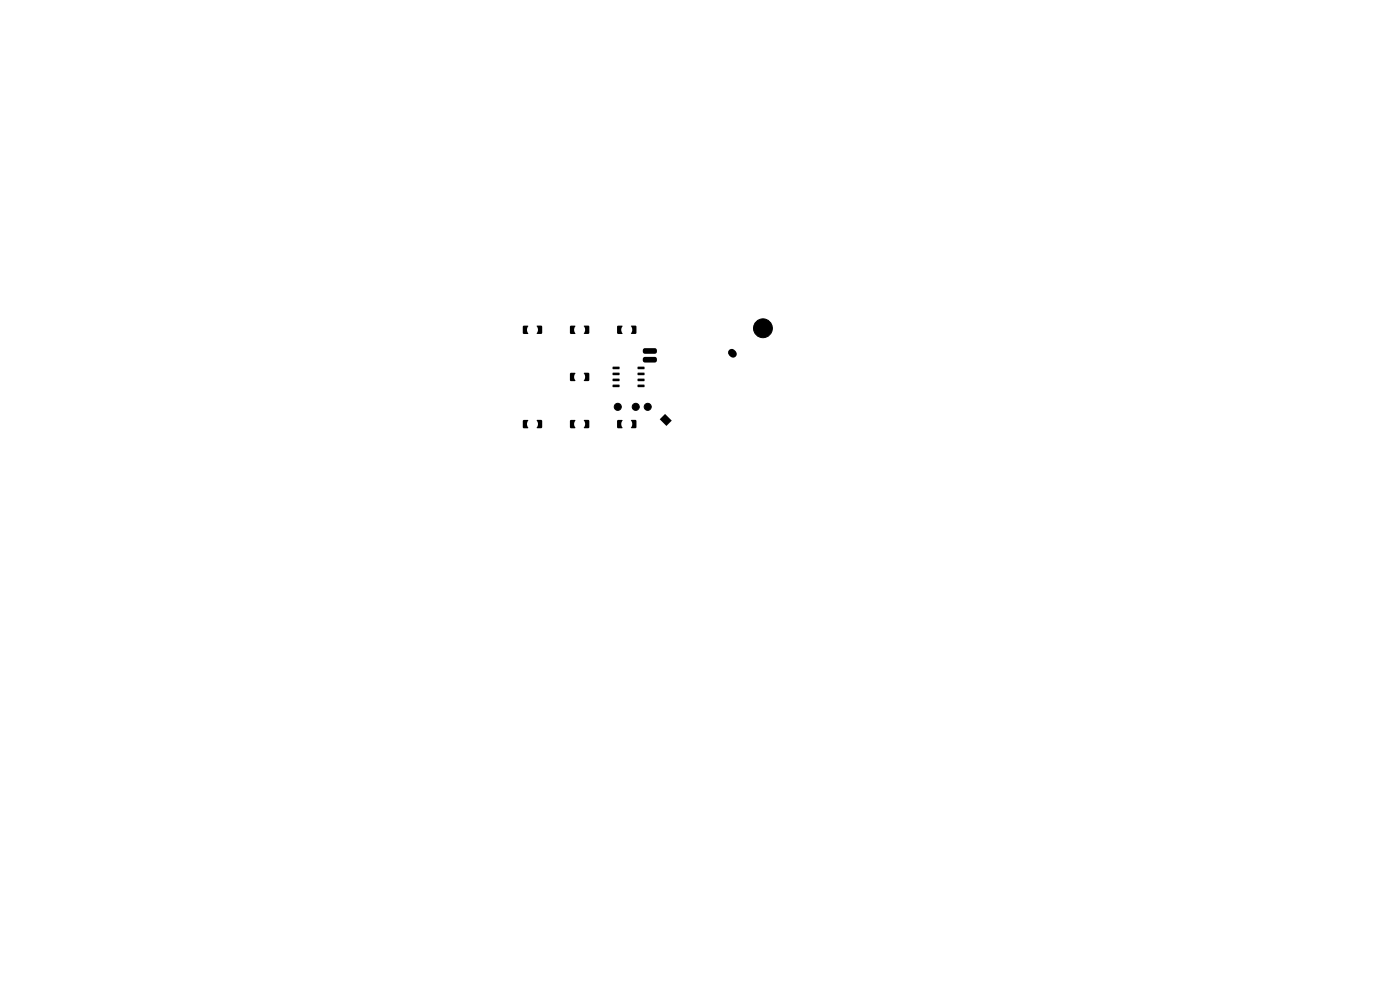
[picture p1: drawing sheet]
<svg xmlns="http://www.w3.org/2000/svg" width="297mm" height="210mm" viewBox="0 0 297 210" stroke-linecap="round" stroke-linejoin="round" font-family="sans-serif">
<g fill="#000" stroke="#000" stroke-width=".21">
<circle cx="161.9" cy="69.6" r="2"/>
<circle cx="131.1" cy="86.3" r=".75"/>
<circle cx="134.9" cy="86.3" r=".75"/>
<circle cx="137.4" cy="86.3" r=".75"/>
</g>
<g fill="#000">
<path d="M111 69.2h1.1l-.3 .7 .2 .9-.9 .1-.2-.2zM113.8 69.1h1l.2 .1v1.4l-.1 .2-1.1-.1 .3-.7zM121 69.2h1.1l-.3 .7 .2 .9-.9 .1-.2-.2zM121 79.2h1.1l-.3 .7 .2 .9-.9 .1-.2-.2zM123.8 69.1h1l.2 .1v1.4l-.1 .2-1.1-.1 .3-.7zM130 77.8h1.4v.4l-1.4 .1zM130 79.1h1.4v.4l-1.4 .1zM131 69.2h1.1l-.3 .7 .2 .9-.9 .1-.2-.2zM133.8 69.1h1l.2 .1v1.4l-.1 .2-1.1-.1 .3-.7zM136.5 74l.3-.1h2.1a.61 .61 0 0 1 .5 .6 .61 .61 0 0 1-.5 .6h-2.1a.64 .64 0 0 1-.3-1.1zM136.5 75.8l.3-.1h2.1a.61 .61 0 0 1 .5 .6 .61 .61 0 0 1-.5 .6h-2.1a.64 .64 0 0 1-.3-1.1zM135.3 79.1h1.4v.4l-1.4 .1z"/>
<path d="M135.3 77.8h1.4v.4l-1.4 .1zM111 89.2h1.1l-.3 .7 .2 .9-.9 .1-.2-.2zM113.8 89.1h1l.2 .1v1.4l-.1 .2-1.1-.1 .3-.7zM121 89.2h1.1l-.3 .7 .2 .9-.9 .1-.2-.2zM123.8 89.1h1l.2 .1v1.4l-.1 .2-1.1-.1 .3-.7zM123.8 79.1h1l.2 .1v1.4l-.1 .2-1.1-.1 .3-.7zM130 80.4l1.4-.1v.5l-1.4 .1zM130 81.6h1.4v.4l-1.4 .1zM131 89.2h1.1l-.3 .7 .2 .9-.9 .1-.2-.2zM133.8 89.1h1l.2 .1v1.4l-.1 .2-1.1-.1 .3-.7zM135.3 81.6h1.4v.4l-1.4 .1zM135.3 80.4l1.4-.1v.5l-1.4 .1z"/>
<path d="M140 88.9l1.1-1.1 1.4 1.4-1.1 1.2z"/>
</g>
<path d="M155.2 74.8l.3 .3" fill="none" stroke="#000" stroke-width="1.6"/>
</svg>
